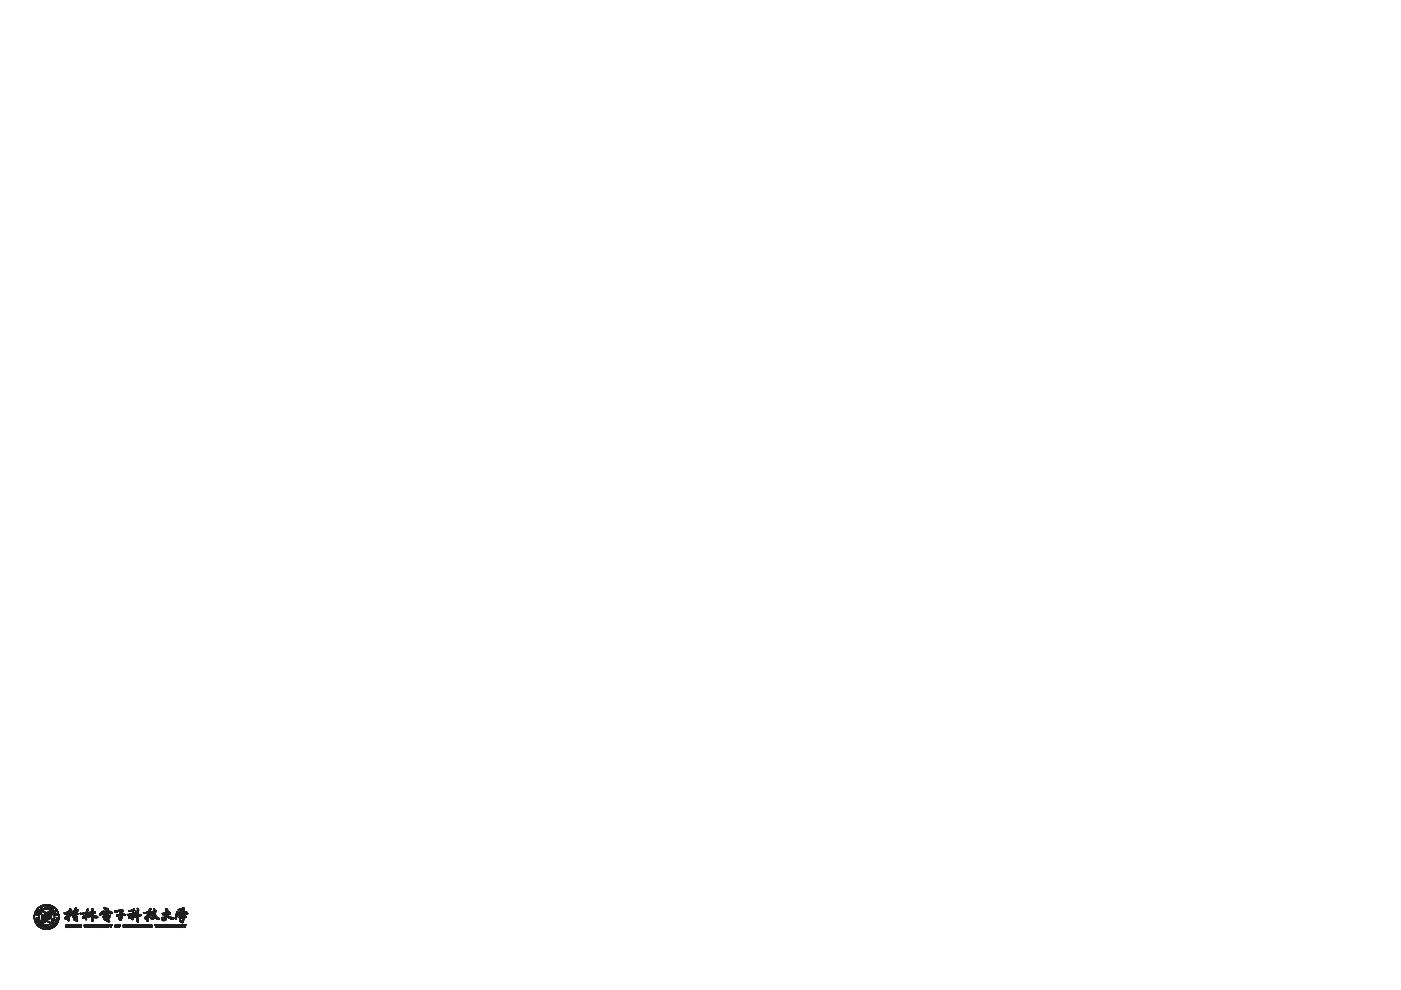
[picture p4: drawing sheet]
<svg xmlns="http://www.w3.org/2000/svg" width="297mm" height="210mm" viewBox="0 0 297 210" stroke-linecap="round" stroke-linejoin="round" font-family="sans-serif">
<g fill="none" stroke="#1e1e1e" stroke-width=".21">
<path d="M7.2 194.5h.1M7.2 194.4h.1M7.2 194.6h.1M7.2 194.2h.1M7.3 194.7h.1M7.3 194.7v.1M7.3 194.8h.1M7.3 194.8v.1M7.3 194.9h.1M7.3 194.9l.1 .1M7.3 195h.1M7.3 195l.1 .1"/>
<path d="M7.3 194.3h-.1M7.3 195.1h.1M7.3 194.2h.1M7.3 194.1v.1M7.3 194.1h.1M7.3 195.1l.1 .1M7.3 194v.1M7.4 195.2h.1M7.4 194h-.1M7.4 193.9h-.1M7.4 195.2l.1 .1M7.4 195.3h.1"/>
<path d="M7.4 193.8l-.1 .1M7.4 193.8h-.1M7.4 195.4h.1M7.4 193.7l-.1 .1M7.4 195.4l.1 .1M7.4 193.7h-.1M7.4 195.5h.1M7.4 193.6v.1M7.5 193.5l-.1 .1M7.5 195.5l.1 .1M7.5 193.5h-.1M7.5 195.6h.1"/>
<path d="M7.5 193.4l-.1 .1M7.5 195.6l.1 .1M7.5 193.4h-.1M7.6 195.7h.1M7.6 193.3l-.1 .1M7.6 195.7l.1 .1M7.6 193.8h.2M7.6 193.3h-.1M7.6 193.8l.3 .1M7.6 195.8h.1M7.6 193.2l-.1 .1M7.6 193.2h-.1"/>
<path d="M7.6 195.8l.2 .1M7.7 193.6h.2M7.7 193.9h.2M7.7 193.1l-.1 .1M7.7 195.9h.1M7.7 193.9l.3 .1M7.7 194.7h.2M7.7 194.6h.2M7.7 194h.1M7.7 193.8h.1M7.7 193.1h-.1M7.7 195.9l.1 .1"/>
<path d="M7.7 194.8l.2 .1M7.7 194.7l.2 .1M7.7 194.9h.2M7.7 193.5h.1M7.7 193l-.1 .1M7.7 195h.2M7.7 194v.1M7.8 196h.1M7.8 193.5l-.2 .1M7.8 195.1h.1M7.8 193h-.1M7.8 196l.1 .1"/>
<path d="M7.8 195.1l.2 .1M7.8 193.8h.1M7.8 192.9l-.1 .1M7.8 195.2h.2M7.8 194h.2M7.8 196.1h.2M7.8 194l.1 .1M7.8 194.6h-.1M7.8 195.3h.3M7.8 192.9h-.1M7.9 194.8h-.2M7.9 194.1h.1"/>
<path d="M7.9 196.1l.1 .1M7.9 193.6h-.1M7.9 192.8l-.1 .1M7.9 195h-.2M7.9 196.2h.2M7.9 195l-.1 .1M7.9 192.8h-.1M7.9 195.4h.1M7.9 193.6l.1 .1M8 196.3h.1M8 192.7h-.1M8 195.6h.2"/>
<path d="M8 193.3h.1M8 193h.1M8 195.3h-.2M8 193.8h.1M8 193l.5 .1M8 196.3l.2 .1M8.1 195.4h-.2M8.1 193.1h.1M8.1 196.4h.1M8.1 195.7h.2M8.1 193.3h-.1M8.1 192.8h.2"/>
<path d="M8.1 195.7l.2 .1M8.1 192.6h-.2M8.1 193.2v.1M8.1 195.5h.1M8.1 193.2h.1M8.1 195.5h-.1M8.1 193.7l-.2 .1M8.1 192.9h.2M8.1 196.4l.2 .1M8.1 195.8h.3M8.1 192.5l-.1 .1M8.2 193.7h-.5"/>
<path d="M8.2 194.5h.1M8.2 194.4h.1M8.2 194.3h.1M8.2 193h.2M8.2 194.6h.1M8.2 193.3h.2M8.2 194.7h.1M8.2 193.3h.1M8.2 193.2h.1M8.2 194.8h.1M8.2 196.5h.2M8.2 192.5h-.2"/>
<path d="M8.2 194.8l.1 .1M8.2 195.9h.1M8.2 194.9h.1M8.2 194.9l.1 .1M8.2 194.2v.1M8.3 195h.1M8.3 194.2h-.1M8.3 194.1l-.1 .1M8.3 196.5l.2 .1M8.3 192.4l-.2 .1M8.3 195l.1 .1M8.3 194.1h-.1"/>
<path d="M8.3 193.1h.1M8.3 196h.2M8.3 194l-.1 .1M8.3 195.1h.1M8.3 194h-.1M8.3 196h.1M8.3 195.1l.1 .1M8.3 193.9l-.1 .1M8.3 193.3h.1M8.3 193.1l-.2 .1M8.3 192.4h-.1M8.3 193.9h-.1"/>
<path d="M8.3 196.6h.2M8.3 195.2h.1M8.4 193.8l-.1 .1M8.4 195.2l.1 .1M8.4 193.8h-.1M8.4 196.1h.3M8.4 195.8l-.2 .1M8.4 195.3h.1M8.4 193.7h-.1M8.4 196.6l.2 .1M8.4 192.3l-.2 .1M8.4 195.4h.1"/>
<path d="M8.4 192.9h.1M8.5 193.1h.1M8.5 195.4l.1 .1M8.5 193.6l-.1 .1M8.5 195.9h-.2M8.5 192.9h-.3M8.5 192.3h-.2M8.5 193.6h-.1M8.5 192.9h-.1M8.5 196.7h.2M8.5 195.5h.1M8.5 196.2h.3"/>
<path d="M8.5 193.5h-.1M8.5 195.5l.2 .1M8.6 193.4l-.2 .1M8.6 192.2l-.2 .1M8.6 196h-.2M8.6 196.7l.2 .1M8.6 196.2h.3M8.6 195.6h.1M8.6 193.4h-.1M8.6 196.3h.4M8.6 195.6l.2 .1M8.6 192.4h.4"/>
<path d="M8.6 193.3l-.1 .1M8.7 192.6h.4M8.7 192.4h.3M8.7 192.2h-.3M8.7 192.7h.1M8.7 192.5h.3M8.7 196.8h.3M8.7 195.7h.2M8.7 196.3h.2M8.7 193.3h-.1M8.7 192.7h-.1M8.7 193.7h.1"/>
<path d="M8.7 193.6h.1M8.7 195.2l1.1 .1M8.7 195.2h1.1M8.7 195.1l1 .1M8.7 193.7l.1 .1M8.7 195.1h.9M8.7 193.8h.1M8.7 193.8l.1 .1M8.7 192.6h.1M8.7 193.9h.1M8.8 195.7l.1 .1M8.8 193.2l-.2 .1"/>
<path d="M8.8 194.9h.6M8.8 193.9l.1 .1M8.8 192.5h.1M8.8 192.3h.1M8.8 193.5h-.1M8.8 192.1l-.3 .1M8.8 194h.1M8.8 193.4l-.1 .1M8.8 194l.1 .1M8.8 196.8l.3 .1M8.8 194.8h.5M8.8 195.8h.2"/>
<path d="M8.8 194.1h.1M8.8 193.4h.1M8.8 193.2h-.1M8.8 195.5h.7M8.8 194.8h.4M8.8 192.7h.3M8.8 194.1l.2 .1M8.9 196.4h-.1M8.9 194.2h.1M8.9 193.3l-.1 .1M8.9 193.1l-.2 .1M8.9 195.8l.2 .1"/>
<path d="M8.9 194.6h.2M8.9 192.1h-.3M8.9 194.2l.2 .1M8.9 195.6h.5M8.9 196.9h.4M8.9 194.3h.5M8.9 192.8h.1M8.9 194.5h.2M8.9 193.3h.4M8.9 193.1h-.1M9 194.3h.1M9 195.9h.2"/>
<path d="M9 194.5h.1M9 196.4h-.1M9 194.4h.1M9 192l-.3 .1M9 193l-.2 .1M9.1 195.9l.2 .1M9.1 192.7h-.3M9.1 192.6h-.2M9.1 196.9l.6 .1M9.1 196.4h.1M9.1 192.7h.1M9.1 196.5h.1"/>
<path d="M9.1 196.3l-.1 .1M9.1 193h-.2M9.2 191.9h1.4M9.2 196h.3M9.2 192h-.4M9.2 194.4h.6M9.2 196.4l-.1 .1M9.2 194.5h1.5M9.2 192.9l-.2 .1M9.3 197h1.2M9.3 193.3h.1M9.3 194.6h1.4"/>
<path d="M9.3 196h1.2M9.3 196.5l.3 .1M9.3 196.6h.2M9.3 194.6h1.3M9.3 192.2h.1M9.3 192.8h1.1M9.4 191.8h1M9.4 192.9h-.3M9.4 192.4h.1M9.4 191.9l-.4 .1M9.4 196.5h-.1M9.4 196.1h.9"/>
<path d="M9.4 193.3h-.6M9.5 194.8h1M9.5 194.2l-.4 .1M9.5 194.8h.1M9.5 196.6h.1M9.5 192.2h-.2M9.5 192.1h.2M9.5 194.8h.9M9.5 194.2h-.3M9.5 193.5h.2M9.5 193.4h.2M9.5 192.5h.2"/>
<path d="M9.5 192.4l.2 .1M9.6 192.2l.2 .1M9.6 197h.6M9.6 193.5h.1M9.6 192.7h.6M9.6 194.1l-.4 .1M9.6 194.9h.8M9.6 192.5h.1M9.6 192.8l-.4 .1M9.6 192.4h.1M9.6 196.5h-.3M9.6 195.5h-.8"/>
<path d="M9.6 194.9h.7M9.6 194.1h-.4M9.7 192.2h-.1M9.7 193.7h1.3M9.7 192.3h-.3M9.7 193.5h-.2M9.7 195.4h-.9M9.7 192.1l-.3 .1M9.7 196.5h.2M9.7 194.8h.8M9.7 194l-.4 .1M9.8 192.3h-.4"/>
<path d="M9.8 193.6h1.2M9.8 195.1h.4M9.9 195.1h.2M9.9 193.5h1.1M9.9 195.3h.2M9.9 196.6h-.2M9.9 196.5l-.2 .1M9.9 194h1.1M9.9 195.2h.1M10 194.1h.9M10 193.5h1M10 195.4h.2"/>
<path d="M10 196.5h.5M10.1 193.4h.9M10.1 195.4l.2 .1M10.1 192.3h.3M10.1 192.4h.5M10.2 192.8l.4 .1M10.2 196.6h-.5M10.2 195.5h.2M10.2 192.1h.2M10.2 192.5h.1M10.2 196.6h.1M10.2 196.5h-.2"/>
<path d="M10.3 193.3h.6M10.3 192.4l-.1 .1M10.3 195.5h.6M10.3 192.2h.1M10.3 191.9l.5 .1M10.3 196.6h-.3M10.3 192.4h.2M10.4 192.9h.3M10.4 192.1h.1M10.4 196.5l.1 .1M10.4 196.6h.1M10.4 192.7h.1"/>
<path d="M10.4 192.2h.2M10.4 192.2h.1M10.4 192.6h.1M10.5 195.6h.3M10.5 193.3h.3M10.5 192.5l-.1 .1M10.5 192.5h-.1M10.5 192.3h.1M10.5 192.3l-.4 .1M10.5 192.9l.3 .1M10.5 196.5h.3M10.5 192.1l.1 .1"/>
<path d="M10.5 196.5h.2M10.6 192.2h-.1M10.6 192.4h.1M10.6 192h.3M10.6 196h-.4M10.6 193h.2M10.7 196.9l-.6 .1M10.7 194.5h-1.5M10.7 195.9l-.3 .1M10.7 193l.2 .1M10.7 194.6h.2M10.7 194.4h-.8"/>
<path d="M10.7 192l.3 .1M10.7 194.6l.2 .1M10.8 194.5h.1M10.8 194.7h.1M10.8 195.9h-.2M10.8 194.7l.2 .1M10.8 193.1h.2M10.8 192.8h.1M10.8 192.7h.1M10.8 196.9h-.4M10.8 194.8h.2M10.8 194.3h-.9"/>
<path d="M10.8 196.4l-.5 .1M10.9 194.2l-1 .1M10.9 194.8l.1 .1M10.9 195.8l-.2 .1M10.9 192.1h.2M10.9 194.2h-1M10.9 193.1l.1 .1M10.9 194.9h.1M10.9 194.1l-.9 .1M10.9 194.9l.1 .1M10.9 196.4h.1M10.9 195h.1"/>
<path d="M10.9 195.8h-.2M10.9 193.2h.2M10.9 192.4l.1 .1M11 192.7h.1M11 196.8l-.4 .1M11 195h.1M11 194h-1.7M11 195.1h.1M11 195.5h-.1M11 192.8h.1M11 195.1l.1 .1M11 193.9l-1.6 .1"/>
<path d="M11 192.8h.2M11 192.1l.2 .1M11 196.2h.1M11 195.2h.1M11 195.7l-.2 .1M11 193.9h-1.6M11 193.2l.1 .1M11 192.5h.3M11 195.4v.1M11 193.8l-1.5 .1M11 193.8h-1.5M11 192.9h.2"/>
<path d="M11 196.4h-.5M11 195.4h.1M11 193.7l-1.4 .1M11 195.3h.1M11.1 193.3h.1M11.1 195.7h-.2M11.1 196.8h-.3M11.1 192.7h.1M11.1 192.7h.2M11.1 192.2h.2M11.1 193.3l.1 .1M11.1 196.3l-.4 .1"/>
<path d="M11.1 195.6l-.1 .1M11.1 192.9l.1 .1M11.2 193.4h.1M11.2 196.7l-.3 .1M11.2 195.6h-.2M11.2 193h.1M11.2 192.5l-.2 .1M11.2 192.5h.1M11.2 193.4l.1 .1M11.2 192.2l.2 .1M11.2 196.3h-.4M11.2 196.1h-.1"/>
<path d="M11.2 195.5l-.1 .1M11.2 196.2h.1M11.2 192.8h-.1M11.2 193.5h.1M11.2 196.2h-.3M11.3 196.7h-.3M11.3 196h.1M11.3 195.5h-.2M11.3 193.5l.1 .1M11.3 192.3h.2M11.3 195.4l-.1 .1M11.3 193.6l.1 .1"/>
<path d="M11.3 192.7h.1M11.3 192.6h.1M11.3 195.4h-.1M11.3 193.7h.1M11.3 196.6l-.2 .1M11.3 196l.1 .1M11.3 192.6h-.5M11.3 192.3l.2 .1M11.4 195.3h-.2M11.4 193.7l.1 .1M11.4 193.2h.4M11.4 193.2h.1"/>
<path d="M11.4 193.8h.1M11.4 195.3h-.1M11.4 196.1h.1M11.4 193.8l.1 .1M11.4 196.6h-.2M11.4 195.2h-.1M11.4 193.1h.1M11.4 193.9h.1M11.4 192.4h.2M11.4 195.1l-.1 .1M11.5 194h.1M11.5 195.1h-.1"/>
<path d="M11.5 196h.1M11.5 194l.1 .1M11.5 195l-.1 .1M11.5 196.5l-.2 .1M11.5 194.1h.1M11.5 192.4l.2 .1M11.5 194.1l.1 .1M11.5 195h-.1M11.5 194.2h.1M11.5 194.2l.1 .1M11.5 194.9l-.1 .1M11.5 194.5h.1"/>
<path d="M11.5 194.3h.1M11.5 194.4h.1M11.5 194.9h.1M11.6 194.8l-.1 .1M11.6 192.5h.1M11.6 196.5h-.2M11.6 194.8h-.1M11.6 195.9l-.3 .1M11.6 194.7l-.1 .1M11.6 195.9h-.3M11.6 194.7h-.1M11.6 194.6h-.1"/>
<path d="M11.6 194.5h-.1M11.6 193.4l.1 .1M11.6 193.4h.1M11.6 193.1h.1M11.6 193.5h.1M11.6 196.4l-.1 .1M11.6 192.5l.2 .1M11.6 193.3v.1M11.7 195.8l-.3 .1M11.7 193.3h-.1M11.7 195.6h.1M11.7 194h.3"/>
<path d="M11.7 194h.1M11.7 195.8h-.3M11.7 192.6h.1M11.7 196.4h-.2M11.7 196.3l-.1 .1M11.7 193.3h.1M11.7 192.7h.2M11.7 195.7l-.2 .1M11.7 193.9h.1M11.7 195.7h-.2M11.7 195.4l.2 .1M11.8 192.7h.1"/>
<path d="M11.8 196.3h-.2M11.8 193.1h.1M11.8 195.3h.2M11.8 195.6h-.2M11.8 192.8h.2M11.8 193.9h.2M11.8 196.2h-.1M11.8 193.7h-.1M11.8 195.5h-.1M11.9 195.1h.1M11.9 192.8h.1M11.9 196.1l-.2 .1"/>
<path d="M11.9 193.1l-.3 .1M11.9 195.5h-.2M11.9 194h.1M11.9 193.8h.2M11.9 192.9h.1M11.9 195h.2M11.9 193.7l.1 .1M11.9 196.1h-.1M11.9 194.9h.2M12 195.4h-.3M12 192.9l.1 .1M12 194.8h.1"/>
<path d="M12 196l-.2 .1M12 194.6h.1M12 194.5h.1M12 193h.1M12 196h-.1M12 195.2h-.2M12 193.7h-.3M12 194.7h.1M12 193l.1 .1M12 195.1l-.2 .1M12 195.1h.1M12 194h.1"/>
<path d="M12 195.9l-.1 .1M12.1 193.1h.1M12.1 195.9h-.1M12.1 194.1h.1M12.1 193.7l.1 .1M12.1 193.1l.1 .1M12.1 193.9v.1M12.1 195.8l-.1 .1M12.1 193.2h.1M12.1 194.8h-.1M12.1 193.7h.1M12.1 194.6l-.1 .1"/>
<path d="M12.1 195.8h-.1M12.1 194h-.1M12.1 193.8h.1M12.1 193.2l.1 .1M12.2 193.3h.1M12.2 195.7l-.1 .1M12.2 193.3l.1 .1M12.2 195.7h-.1M12.2 193.4h.1M12.2 195.6l-.1 .1M12.2 193.9h-.4M12.2 193.4l.1 .1"/>
<path d="M12.3 193.8l-.5 .1M12.3 195.6h-.1M12.3 193.5h.1M12.3 195.5l-.1 .1M12.3 193.5l.1 .1M12.3 195.5h-.1M12.3 193.6l.1 .1M12.3 193.7h.1M12.3 195.4h-.1M12.3 195.4h.1M12.4 193.8h.1M12.4 195.3h-.1"/>
<path d="M12.4 193.9h.1M12.4 193.9l.1 .1M12.4 195.2h-.1M12.4 194h.1M12.4 195.1l-.1 .1M12.4 194.1h.1M12.4 195.1h-.1M12.4 194.6h.1M12.4 194.2h.1M12.4 195v.1M12.4 194.5h.1M12.4 194.4h.1"/>
<path d="M12.4 194.3h.1M12.5 195h-.1M12.5 194.9l-.1 .1M12.5 194.9h-.1M12.5 194.8l-.1 .1M12.5 194.8h-.1M12.5 194.7h-.1M12.5 194.6h-.1M13.6 193.6h1.4M13.6 193.5h.1M13.7 193.7h1.1M13.7 194.8h.4"/>
<path d="M13.7 194.6h.9M13.7 193.8h1.1M13.8 194.5h.8M13.8 194.8h.3M13.8 193.8h.5M13.9 194.9h.1M13.9 196.4h.2M13.9 196.3h.2M13.9 196.4l.2 .1M14 196.5h.1M14 196.5h.5M14 196.6h.5"/>
<path d="M14 196.1h.5M14.1 196.6h.3M14.1 196.1h.3M14.1 196.3h-.2M14.2 196.2h-.2M14.2 193.4h1.2M14.2 196.4h.3M14.2 196.3h.3M14.3 194.9h.3M14.3 194.8h.3M14.3 196.2h.2M14.3 193.3h1.1"/>
<path d="M14.3 195h.3M14.3 196.5h.2M14.4 195.1h.2M14.4 195.1l.2 .1M14.4 195.2h.2M14.4 193.3h1M14.5 196.2h-.5M14.5 195.2h.1M14.6 193.2h.7M14.6 195h-.3M14.6 193.2h.6M14.6 194.7h-.9"/>
<path d="M14.6 194.6l-.9 .1M14.6 193.1h.5M14.7 194.5h-.9M14.7 196.4l.1 .1M14.7 196.4h.1M14.7 196.3h.1M14.7 196.2h.1M14.7 196.1h.1M14.7 193.1h.3M14.7 196.5h.2M14.7 196.5h.5M14.7 193h.3"/>
<path d="M14.7 193.9l-.3 .1M14.7 196.6h.5M14.7 194.4h-.8M14.7 193.9h-.2M14.7 192.9h.3M14.7 192.8h.3M14.8 193.8l-.3 .1M14.8 196.6h.3M14.8 192.8h.2M14.8 194.3l-.9 .1M14.8 192.7h.2M14.8 194.3h-.8"/>
<path d="M14.8 192.6h.1M14.9 193.7h-1.3M14.9 194.2l-.9 .1M15 194.2h-.9M15 194.1l-.9 .1M15 196.5h.2M15 196.4h.2M15 196.3h.2M15 196.2h.2M15 196.1h.2M15.1 193.8h.1M15.1 194.1h-.9"/>
<path d="M15.1 193.5l-1.5 .1M15.1 194l-.7 .1M15.1 194h-.7M15.1 193.9l-.3 .1M15.1 193.9h-.2M15.1 193.8l-.1 .1M15.2 196.5h-.2M15.2 193.5h-1.6M15.3 193.9h.4M15.3 193.9h.2M15.3 194h.2M15.3 194.2l1 .1"/>
<path d="M15.3 194.2h.2M15.4 194.3h1M15.4 193.4l-1.4 .1M15.4 194.2h.1M15.4 194.3l1 .1M15.4 193.4h-1.3M15.4 196.6h.2M15.4 196.1h.2M15.4 194.4h1M15.4 196.5h.2M15.4 196.4h.2M15.4 196.3h.2"/>
<path d="M15.4 196.2h.2M15.4 194.5h1M15.5 193.3h.6M15.6 193.7h.9M15.6 193.3h.5M15.7 194.8l.6 .1M15.7 194.9l.7 .1M15.7 194.9h.6M15.7 195h.7M15.7 195l.7 .1M15.7 193.7h.8M15.7 196.6h.5"/>
<path d="M15.7 196.5h.5M15.7 196.5h.2M15.7 196.4h.2M15.7 196.3h.2M15.7 196.2h.2M15.7 196.1h.2M15.8 195.1h.7M15.8 193.6h.5M15.8 194.2h.4M15.8 193.5h.2M15.8 193.9h.3M15.8 194.2h.3"/>
<path d="M15.8 194.1h.3M15.8 194.1h.2M15.9 194h.1M15.9 193.1h.7M15.9 193h.2M15.9 192.7h.3M15.9 192.6h.3M16 192.6h.2M16 192.5h.2M16 192.5h.1M16 195.2h.5M16 193.4l-.2 .1"/>
<path d="M16 193.4h-.2M16.1 193.9l-.2 .1M16.1 193.2l-.6 .1M16.1 192.9h-.2M16.1 195.2h.3M16.2 192.8l-.3 .1M16.2 193.8l-.9 .1M16.2 192.8h-.3M16.2 192.7h-.3M16.2 194.8h-.6M16.2 195.3h.1M16.3 194.7l-.7 .1"/>
<path d="M16.3 193h.3M16.3 193.8h.2M16.3 196.6h.2M16.3 196.5h.2M16.3 196.4h.2M16.3 196.3h.2M16.3 196.2h.2M16.3 196.1h.2M16.4 194.7h-.7M16.4 194.6l-.7 .1M16.4 194.6h-.6M16.4 194.5h-.5"/>
<path d="M16.4 193.2h-.8M16.5 193h.1M16.5 193.1l-.9 .1M16.5 193.8h-1.2M16.6 193.1h-.8M16.7 196.6h.1M16.7 196.5h.1M16.7 196.4h.1M16.7 196.4h.5M16.7 196.3h.3M16.7 196.2h.3M16.7 196.1l.2 .1"/>
<path d="M16.7 196.1h.2M16.9 196.4h.3M16.9 196.5h.3M17 196.5h.2M17 193.7h1.1M17 193.6l.2 .1M17 196.6h.2M17.1 193.8h.4M17.1 196.3h.1M17.1 196.2h.1M17.1 196.1h.1M17.2 196.3h-.5"/>
<path d="M17.5 194.6h.5M17.5 194.7h.4M17.5 194.7h.3M17.7 193.8h-.7M17.8 194.1h.2M17.9 196.4h.1M17.9 196.3h.1M17.9 196.2h.1M17.9 196.1h.1M17.9 196.5h.2M17.9 196.5h.5M17.9 193.7h-.9"/>
<path d="M18 196.6h.3M18 194.6h-.5M18 194.1l-.2 .1M18.1 194.8h.3M18.1 194.7h.3M18.1 194.6h.3M18.1 194.9h.3M18.2 195h.2M18.2 194l.2 .1M18.2 193.4h.4M18.2 193.8h.2M18.2 196.4h.2"/>
<path d="M18.2 196.3h.2M18.2 196.2h.2M18.2 196.1h.2M18.2 193.7h.3M18.3 193.4h.3M18.3 193.3h.3M18.4 196.6h-.5M18.4 194.6h-.3M18.4 194.5h-.9M18.4 194.4h-.9M18.4 194.4h-.8M18.4 196.5h-.2"/>
<path d="M18.4 194.3h-.8M18.4 196.4l-.2 .1M18.4 194.3h-.7M18.4 193.9h-.2M18.4 193.8l-.2 .1M18.4 194.2h-.7M18.4 194.1h-.2M18.4 193.7l-.2 .1M18.5 194.2h-.4M18.5 193.6l-1.1 .1M18.5 192.8h.2M18.5 194h-.3"/>
<path d="M18.5 192.7h.1M18.5 193.9l-.3 .1M18.5 193.5l-.9 .1M18.6 193.3h-.3M18.6 193.9h-.1M18.6 193.2h-.2M18.6 196.1h.2M18.6 193.1l-.2 .1M18.6 196.6h.1M18.6 196.5h.1M18.6 196.4h.1M18.6 196.4h.5"/>
<path d="M18.6 196.3h.3M18.6 196.2h.3M18.6 196.1l.2 .1M18.6 193.1h-.2M18.6 193l-.2 .1M18.7 193h-.3M18.7 193.6h1.4M18.7 192.9l-.2 .1M18.7 194.3h1.8M18.7 192.9h-.2M18.7 193.7h1.2M18.7 194.5h.2"/>
<path d="M18.7 196.6l-.1 .1M18.7 194.2h1.5M18.8 194.6h.1M18.8 194.2h1.1M18.8 196.4h.3M18.8 193.8h.3M18.8 196.5h.3M18.9 196.5h.2M18.9 194.1h.8M18.9 196.6h.2M19 196.3h.1M19 196.2h.1"/>
<path d="M19 196.1h.1M19 194.5h-.3M19 193.4h1.2M19 194.4h-.3M19.1 194.3l-.4 .1M19.1 196.3h-.5M19.1 194.3h-.4M19.2 193.4h1M19.3 196.6h.2M19.3 196.5h.2M19.3 196.4h.2M19.3 196.3h.2"/>
<path d="M19.3 196.2h.2M19.3 196.1h.2M19.3 193.3h.8M19.4 195h.3M19.4 194.9h.3M19.4 195.1h.3M19.4 194.3h1.3M19.4 194.8h.3M19.4 194.3l1.3 .1M19.4 193.3h.6M19.4 194.7h.3M19.4 194.6h.3"/>
<path d="M19.4 194.5h.3M19.4 195.2h.3M19.5 195.2h.2M19.5 193.2h.2M19.5 193.1h.2M19.5 192.8h.2M19.5 192.7h.2M19.5 192.6h.1M19.5 192.8l.2 .1M19.5 192.9h.2M19.5 193h.2M19.5 195.3h.2"/>
<path d="M19.6 196.1h.2M19.6 196.1l.2 .1M19.7 196.2h.1M19.7 196.3h.2M19.7 194h-.7M19.7 193.9l-.6 .1M19.7 196.4h.2M19.7 193.9h-.6M19.7 193.8l-.5 .1M19.7 193l-.2 .1M19.7 196.4h.4M19.8 196.5h.3"/>
<path d="M19.8 193.8h-.5M19.8 193.7h-1M19.8 194.5h.9M19.9 194.5h.8M20 196.6h-.2M20 196.5h-.2M20.1 194.6h.6M20.1 196.4h-.2M20.1 196.3l-.1 .1M20.1 196.3h-.1M20.2 196.2h-.2M20.2 196.1l-.2 .1"/>
<path d="M20.2 193.5l-1.6 .1M20.2 193.5h-2.4M20.2 196.1h-.2M20.2 193.5h-2.2M20.3 196.6h.5M20.3 196.5h.5M20.3 196.5h.2M20.3 196.4h.2M20.3 196.3h.5M20.3 196.2h.2M20.3 196.1h.5M20.7 194.4h-1.3"/>
<path d="M20.8 196.4h-.5M20.8 196.1l-.5 .1M21 196.6h.1M21 196.5h.1M21 196.4l.4 .1M21 196.3h.1M21 196.2h.1M21 196.1h.4M21.1 196.6l-.1 .1M21.2 194h.2M21.2 196.5h.2M21.2 194h.1"/>
<path d="M21.2 196.5l.3 .1M21.3 196.6h.2M21.3 196.2h.2M21.4 196.4h-.4M21.4 196.3l-.4 .1M21.4 193.9h-.3M21.5 196.3h-.3M21.5 196.2h-.5M21.5 193.9h-.4M21.6 196.5h.2M21.6 196.5h.5M21.6 196.2h.2"/>
<path d="M21.6 196.3h.4M21.6 196.6h.5M21.6 196.1h.5M21.6 196.3h.5M21.7 196.6h.3M21.7 193.8l-.6 .1M21.7 196.5h.1M21.7 196.1h.3M21.7 196.4h.4M21.8 193.8h-.7M21.8 194.4h.4M21.8 194.4h.1"/>
<path d="M21.8 193.7l-.7 .1M21.8 193.4h-.3M21.9 194.5h.2M21.9 196.4h.2M21.9 194.5h.1M21.9 193.3l-.4 .1M21.9 194.6h.2M21.9 193.2h.1M21.9 196.2h.2M21.9 194.3h.1M21.9 196.5h.2M21.9 193.7h-.7"/>
<path d="M21.9 193.3h-.3M22 194.7h.1M22 194.2l-.1 .1M22 194.7l.2 .1M22 194.2h-.1M22 194.8h.2M22 193.7h.2M22.1 193.7h.1M22.1 193.8h.1M22.1 193.2l-.4 .1M22.1 194.8l.1 .1M22.1 193.8l.5 .1"/>
<path d="M22.1 193.2h-.3M22.1 192.5h.3M22.1 192.4l.1 .1M22.1 192.4h.1M22.1 196.2h-.5M22.1 192.5l.5 .1M22.1 192.6h.8M22.1 194.9h.9M22.1 192.7h.8M22.1 194.9l.6 .1M22.1 195h.6M22.1 193.3h1.5"/>
<path d="M22.1 194h.2M22.1 195h.2M22.2 193.6l-.9 .1M22.2 192.7h.8M22.2 193.5l-.9 .1M22.2 192.8h.8M22.2 194.2h.4M22.3 196.6h.1M22.3 196.5h.1M22.3 196.4h.1M22.3 196.3h.1M22.3 196.2h.1"/>
<path d="M22.3 196.1h.1M22.3 193.5h-.9M22.3 193.3h1.3M22.3 192.8h.7M22.3 194.3l-.3 .1M22.4 194.5h.4M22.4 193.9h-.3M22.4 194.3h-.4M22.4 192.9h.6M22.4 193.8h.2M22.4 194.1h.8M22.4 196.1h-.1"/>
<path d="M22.4 193.2h.9M22.4 194.8h.7M22.4 194.8h.2M22.4 194l.7 .1M22.4 194h.2M22.4 194.7h.2M22.4 193.7h.6M22.4 193.6l.5 .1M22.4 193.5l.4 .1M22.4 193.5h.2M22.5 194.4h.3M22.5 194.3h.1"/>
<path d="M22.5 195l.3 .1M22.5 195.1h.4M22.5 193.2h.6M22.5 195.1l.6 .1M22.6 196.1l.5 .1M22.6 196.1h.5M22.6 195.2h.6M22.6 192.9h.2M22.6 193.9h-.2M22.6 193.9h-.5M22.6 193.8h-.3M22.6 195.2l.7 .1"/>
<path d="M22.6 194.3h-.4M22.6 193.4l-1.2 .1M22.6 194.6l-.2 .1M22.6 193.4h-.7M22.7 193.3l-.7 .1M22.7 195.3h.5M22.7 194h.2M22.7 193.1h-.2M22.7 193l-.1 .1M22.7 194.6h-.4M22.7 196.6h.2M22.7 196.5h.2"/>
<path d="M22.7 196.4h.2M22.7 196.3h.2M22.7 195.4h.5M22.7 193.7l.3 .1M22.8 193h-.2M22.8 194.5h-.5M22.8 194.9h.2M22.8 193.8h.2M22.8 195.4h.4M22.9 193.9h.1M22.9 196.2h-.2M22.9 194.2h.4"/>
<path d="M23 194.2l.3 .1M23 193.3l.7 .1M23 194.3h.3M23.1 195.5h.1M23.1 196.1h-.5M23.1 194.8l-.8 .1M23.1 194.7l-.3 .1M23.1 193.4h.6M23.2 194.7h-.3M23.2 196.1h.2M23.2 194.6l-.3 .1M23.2 194.6h-.3"/>
<path d="M23.2 196.1l.2 .1M23.2 194.5h-.3M23.3 194.5h-.3M23.3 196.2h.4M23.3 194.2h-1M23.3 193.7h.3M23.3 194.4h-.3M23.3 193.4l.5 .1M23.3 196.3h.4M23.3 196.3h.3M23.4 193.5h.4M23.4 196.4h.2"/>
<path d="M23.4 196.6h.2M23.4 196.5h.2M23.7 193.7h-.4M23.7 196.1l-.2 .1M23.8 196.1h-.2M23.8 193.6h-.5M24.3 193.2h.1M24.3 193.3h.6M24.4 196.4h.1M24.4 196.4l.1 .1M24.4 196.5h.2M24.4 196.5h.5"/>
<path d="M24.4 196.2h.5M24.4 193.4h.4M24.4 196.6h.5M24.4 196.1h.5M24.5 196.6h.3M24.5 196.1h.3M24.5 193.4h.2M24.5 196.3h-.1M24.6 193.2h1.6M24.6 196.2h-.2M24.7 194h1.8M24.7 193.9l1.8 .1"/>
<path d="M24.7 193.9h.1M24.7 196.2h.2M24.7 193.1h1.5M24.8 196.3h.1M24.8 196.4h.1M24.8 194.2h.2M24.8 193.1h1.4M24.9 194.3h.1M24.9 196.5h-.2M24.9 196.4l-.1 .1M25 193.3h-.7M25.1 196.6h.2"/>
<path d="M25.1 196.5h.2M25.1 196.3h.4M25.1 196.2h.2M25.1 196.1h.4M25.1 193h1M25.1 194.4h.1M25.1 194.5h.1M25.2 194.5h.1M25.2 194.7h.6M25.2 194.6l.1 .1M25.2 194.6h.1M25.2 194.8h.6"/>
<path d="M25.2 193.9h1.3M25.2 194.2h-.5M25.2 193.2l-.9 .1M25.3 196.4h-.2M25.3 194.9h.5M25.3 195h.5M25.3 193.9h1.1M25.3 194.1l-.6 .1M25.4 195h.3M25.4 195.1h.3M25.4 193h.2M25.5 193.6l.3 .1"/>
<path d="M25.5 193.7h.3M25.5 196.4h-.4M25.5 195.1h.2M25.5 193.7l.3 .1M25.5 196.1l-.4 .1M25.6 193.8h.7M25.7 194.1h.2M25.7 193.5l-.2 .1M25.8 193.5h-.3M25.8 194.6h-.3M25.9 194.6h-.3M25.9 194.5h-.3"/>
<path d="M25.9 193.4l-.4 .1M25.9 194.4h-.3M25.9 194.3l-.3 .1M25.9 193h.1M25.9 194.3h-.2M25.9 194.2h-.2M26 193.4h-.5M26 193.3l-.4 .1M26.1 193.3h-.4M26.1 196.6h.5M26.1 196.5h.5M26.1 196.5h.2"/>
<path d="M26.1 196.4h.2M26.1 196.3h.5M26.1 196.2h.2M26.2 193.2l-.5 .1M26.2 193.2h-1.9M26.4 194.1h.1M26.5 194.1h-1.8M26.6 196.4h-.5M26.6 196.2h-.5M26.6 196.1h-.5M26.8 196.6h.4M26.8 196.5h.4"/>
<path d="M26.8 196.5h.1M26.8 196.4h.1M26.8 196.3h.1M26.8 196.2h.1M26.8 196.1h.1M27 193.9h.1M27.1 194.1h.1M27.3 194h-.3M27.3 194.7h.3M27.3 194.7h.2M27.3 193.2h.5M27.4 196.6h.4"/>
<path d="M27.4 196.5h.4M27.4 196.5h.1M27.4 196.3h.4M27.4 196.2h.1M27.4 196.1h.4M27.4 194.4h.8M27.4 194h-.4M27.5 196.4h-.1M27.6 194.2h.9M27.6 193.9l-.6 .1M27.6 194.1h.3M27.7 194.6h-.5"/>
<path d="M27.7 194.1h.2M27.7 194h.2M27.8 194.6h-.6M27.8 196.4h-.4M27.8 193.9h-.8M27.8 196.1l-.4 .1M27.9 194.5h-.7M27.9 194.7h.3M27.9 194.8h.3M27.9 193h.6M27.9 194.6h.3M27.9 193.7h.8"/>
<path d="M28 194.9h.2M28 196.4h.1M28 196.3h.1M28 196.4l.1 .1M28 196.5h.2M28 196.5h.5M28 196.1h.5M28 196.6h.5M28 192.9h.5M28 193.9h.5M28.1 193.7h.5M28.1 196.6h.3"/>
<path d="M28.1 196.1h.3M28.1 193.6h.4M28.1 193.5h.4M28.1 193.5h.3M28.1 196.3h-.1M28.1 193.4h.3M28.1 193.2h-.8M28.1 195h-.1M28.2 193.4h.1M28.2 192.9h.3M28.2 196.2h-.2M28.2 194.7l-.3 .1"/>
<path d="M28.2 194.6h-.2M28.2 194.5h-.2M28.2 194.5h-.9M28.2 194.4h-.9M28.2 192.8h.3M28.3 194.3h-.9M28.3 194.2l-.8 .1M28.3 192.7h.1M28.3 196.2h.2M28.3 194.2h-.8M28.3 193.8l-1 .1M28.3 196.4l.2 .1"/>
<path d="M28.3 196.3h.1M28.4 193.8h-1M28.4 193.1h-1.1M28.4 193.9h.1M28.4 193.7l-.8 .1M28.4 194.2h1.2M28.5 194.3h.8M28.5 193l-.9 .1M28.5 194.1h-.5M28.5 193.8h.4M28.5 193h-.8M28.5 196.2h-.5"/>
<path d="M28.5 193.7l.3 .1M28.5 196.5h-.2M28.5 194l-.5 .1M28.5 194h-.5M28.5 193.9l-.5 .1M28.6 194.4h.4M28.6 194.5h.3M28.6 193.8l.4 .1M28.6 196.1h.5M28.7 193.9h.3M28.7 194.5h.1M28.7 193.2h.2"/>
<path d="M28.7 193.2l.3 .1M28.7 193.9l1.3 .1M28.7 193.3h.4M28.8 196.2h.2M28.8 196.6h.2M28.8 196.5h.2M28.8 196.4h.2M28.8 196.3h.2M28.8 193.3h.5M28.8 194.1h1.2M28.8 194h1.2M28.8 193.4h.5"/>
<path d="M28.9 193.4h.4M28.9 194h1.1M28.9 193.5h.4M29 196.6l-.2 .1M29.1 195.3h.2M29.1 195.4h.2M29.1 195.2h.2M29.1 194.4h.2M29.1 193.5h.2M29.1 195.1l.2 .1M29.1 195.1h.2M29.1 195h.2"/>
<path d="M29.1 194.9h.2M29.1 194.8l.2 .1M29.1 194.8h.2M29.1 194.7l.2 .1M29.1 194.7h.2M29.1 194.6h.2M29.1 192.7h.2M29.1 192.6h.1M29.1 195.5h.2M29.1 193.8h.2M29.1 192.8h.3M29.1 192.8l.3 .1"/>
<path d="M29.2 192.9h.2M29.2 195.5h.1M29.2 193.2h.2M29.2 193h.2M29.2 195.6h.1M29.3 196.6h.1M29.3 196.5h.1M29.3 196.4l.4 .1M29.3 196.3h.2M29.3 196.2h.1M29.3 196.2h.5M29.3 196.1h.5"/>
<path d="M29.3 196.1h.4M29.3 193.9h-.2M29.3 194.5h-.2M29.3 193.7h-.2M29.3 193.6l-.2 .1M29.3 195.4h-.2M29.4 193.3h-.2M29.4 193.1l-.2 .1M29.4 194.2l-1 .1M29.4 193.1h-.2M29.4 193l-.2 .1M29.4 193.9h.5"/>
<path d="M29.5 196.5h.2M29.6 196.5l.2 .1M29.6 196.6h.2M29.6 196.2h.2M29.7 196.4h-.4M29.8 196.3l-.5 .1M29.8 196.3h-.3M29.9 196.4l.2 .1M29.9 196.4h.2M29.9 196.3h.2M29.9 196.5h.2M29.9 196.5h.6"/>
<path d="M30 196.1h.4M30 196.6h.4M30 194.1l-1.3 .1M30.1 196.3h-.2M30.1 196.2h-.2M30.3 196.2h.2M30.3 196.3h.2M30.4 193.5h.6M30.5 196.2h-.6M30.5 196.5h-.2M30.5 196.4l-.2 .1M30.5 196.4h-.2"/>
<path d="M30.5 193.6h.4M30.6 196.6h.2M30.6 196.5h.2M30.6 196.4h.2M30.6 196.4h.6M30.6 196.3h.4M30.6 196.2h.3M30.6 196.1l.3 .1M30.6 196.1h.3M30.6 196.1h.2M30.7 194.8h.4M30.8 194.8l.3 .1"/>
<path d="M30.9 196.4h.3M30.9 196.5h.3M31 196.6h.2M31 194.9h.1M31 196.3h.2M31 196.2h.2M31 196.1h.2M31 194.9l.2 .1M31 195h.2M31.1 195l.4 .1M31.1 194.7h-.4M31.1 195.1h.4"/>
<path d="M31.1 195.1l.4 .1M31.1 194.6h-.4M31.1 195.2h.4M31.2 196.3h-.6M31.2 194.5h-.5M31.2 193.5h-.8M31.2 194.5h-.4M31.2 195.3h.3M31.2 194.4h-.4M31.3 195.4h.1M31.3 194.9h.2M31.3 194.8h.2"/>
<path d="M31.3 193.9h.6M31.3 194.6l.2 .1M31.3 194.5h.2M31.4 196.6h.1M31.4 196.5h.1M31.4 196.4h.1M31.4 196.3h.1M31.4 196.2h.1M31.4 196.1h.1M31.4 193.9h.4M31.4 193.8h.4M31.4 193.7h.4"/>
<path d="M31.5 195h-.2M31.5 194.9l-.2 .1M31.5 194.9h-.2M31.5 194.7h-.2M31.5 194.6h-.2M31.5 194.5h-.2M31.5 194.4h-.2M31.5 194.3l-.6 .1M31.5 194.3h-.6M31.5 194.2l-.5 .1M31.5 193.2h.4M31.5 194.2h-.4"/>
<path d="M31.6 193.2h.3M31.6 194.1l-.5 .1M31.6 194.1h-.5M31.6 193.6h-.2M31.6 193.5l-.2 .1M31.6 193.5h-.2M31.6 193.5h-.8M31.7 194l-.5 .1M31.7 193.4h-.7M31.7 196.4l.2 .1M31.7 196.4h.2M31.7 196.3h.2"/>
<path d="M31.7 196.5h.2M31.7 196.5h.5M31.7 194h-.5M31.7 193.3l-.5 .1M31.7 192.8h.4M31.8 196.1h.4M31.8 196.6h.4M31.8 193.7h-.4M31.8 192.7h.3M31.8 194.4h.1M31.8 196.6h.3M31.8 196.1h.3"/>
<path d="M31.8 193l-.2 .1M31.8 194.5h.1M31.8 193.3h-.4M31.8 192.7h.2M31.9 194.5h.1M31.9 193h-.3M31.9 193.9l-.6 .1M31.9 196.3h-.2M31.9 193.1h-.3M31.9 194.1h-.1M31.9 194.6l1.7 .1M31.9 194.6h1.7"/>
<path d="M31.9 196.2h-.2M31.9 192.9l-.3 .1M31.9 194.7h.9M31.9 193.2l-.4 .1M31.9 193.8l.3 .1M31.9 193.8h.2M31.9 194h.1M31.9 194h1.1M31.9 193.9h.3M31.9 193.5h.8M31.9 194.7h.8M32 193.5h.7"/>
<path d="M32 194h.6M32 192.9h-.4M32 194.8h.6M32 194.1h.6M32 196.2h.2M32 193.6h.7M32.1 196.5h.1M32.1 196.3h.1M32.1 194.8h.5M32.1 192.8l-.4 .1M32.2 194.1l.8 .1M32.2 193.7h.1"/>
<path d="M32.2 196.2h-.5M32.2 196.5h-.2M32.2 194.2h.8M32.3 193.8l.7 .1M32.3 193.8h.6M32.3 193.9h.7M32.3 193.7l.5 .1M32.3 194.2h.7M32.4 193.7h.3M32.4 194.5h1.1M32.4 194.9h.1M32.4 194.3h.6"/>
<path d="M32.5 194.5h.9M32.5 194.3l.6 .1M32.5 193.2h.6M32.5 194.4h.7M32.5 193.1h.6M32.5 193.1h.4M32.5 192.7h.3M32.6 192.8h.2M32.6 192.7h.1M32.7 194l.3 .1M32.8 193.4l-.9 .1M32.8 193h-.3"/>
<path d="M32.8 192.9l-.2 .1M32.8 192.9h-.2M32.8 196.1h.5M32.9 193.4h-.9M32.9 194.7h.8M33 196.2h.2M33 196.6h.2M33 196.5h.2M33 196.4h.2M33 196.3h.2M33 194h-1.1M33 194.1h-.3"/>
<path d="M33 193.3l-.8 .1M33 194.7l.7 .1M33.1 194.8h.7M33.1 193.3h-.8M33.1 193.3h-.7M33.1 193.2h-.6M33.2 196.6l-.2 .1M33.2 194.8h.6M33.4 194.9h.4M33.5 196.6h.4M33.5 196.5h.4M33.5 196.5h.1"/>
<path d="M33.5 196.4h.1M33.5 196.3h.4M33.5 196.2h.1M33.5 196.1h.4M33.6 194.9h.2M33.9 196.4h-.4M33.9 196.1l-.4 .1M34.1 196.4h.2M34.1 196.3h.2M34.1 196.4l.2 .1M34.1 196.5h.2M34.1 196.5h.5"/>
<path d="M34.1 196.1h.5M34.2 196.6h.4M34.2 196.6h.3M34.2 196.1h.3M34.3 196.3h-.2M34.3 196.2h-.2M34.3 194.9h.9M34.3 194.5h.1M34.3 194.5h1M34.3 195h.9M34.4 193.7h1.7M34.4 193.7h.1"/>
<path d="M34.4 196.2h.2M34.4 195.1h.6M34.5 196.4l.1 .1M34.5 196.3h.1M34.5 193.8h1.3M34.5 193.9h1.1M34.5 195.2h.4M34.6 193.9h.9M34.6 194h.9M34.6 196.2h-.5M34.6 196.5h-.2M34.7 194l.9 .1"/>
<path d="M34.7 193.7h1.4M34.8 194.1h.8M34.8 196.6h.1M34.8 196.5h.1M34.8 196.4h.1M34.8 196.3h.5M34.8 196.2h.1M34.8 196.1h.1M34.8 193.6h1.3M34.8 194.4h1.2M34.9 194.3h1M34.9 193.5h1.2"/>
<path d="M34.9 194.3h.9M34.9 194.2h.9M34.9 194.2h.8M35 193.5h1M35.1 192.7h.3M35.1 193.4h.9M35.1 193.4h.8M35.1 192.8h.4M35.1 195.1h-.7M35.1 193.2h.4M35.1 196.4h.2M35.1 196.6h.2"/>
<path d="M35.1 196.5h.2M35.1 196.2h.2M35.1 196.1h.2M35.2 195h-.8M35.2 192.8h.3M35.2 194.9h-.9M35.2 193h.4M35.2 192.9h.3M35.2 192.7h.1M35.2 194.8l-.9 .1M35.2 194.8h-.9M35.3 194.7h-1"/>
<path d="M35.3 194.6l-1 .1M35.3 194.6h-1M35.3 194.5h-.5M35.3 196.6l-.2 .1M35.3 196.4h-.5M35.3 194.4h-.5M35.5 194.4h.7M35.5 196.6h.1M35.5 196.5h.1M35.5 196.4h.1M35.5 196.4h.5M35.5 196.3h.3"/>
<path d="M35.5 196.2h.3M35.5 196.1l.2 .1M35.5 196.1h.2M35.5 193.3h-.4M35.5 194.5h.9M35.5 193.1l-.4 .1M35.5 193.1h-.3M35.6 193l-.4 .1M35.6 193h-.4M35.6 194.5h.9M35.7 193.3h.1M35.7 194.6h.9"/>
<path d="M35.7 196.4h.3M35.7 196.5h.3M35.8 196.5h.2M35.8 194.6l.9 .1M35.8 196.6h.2M35.9 196.3h.1M35.9 196.2h.1M35.9 196.1h.1M35.9 194.7h.8M36 194.7h.8M36 196.3h-.5M36.1 194.8h.6"/>
<path d="M36.1 193.8h-1.7M36.1 193.7h-1.7M36.2 196.4h.1M36.2 196.4l.2 .1M36.2 196.5h.2M36.2 194.8h.5M36.2 196.5h.5M36.2 196.2h.5M36.2 196.1h.5M36.2 196.6h.5M36.3 196.6h.3M36.3 196.1h.3"/>
<path d="M36.3 196.3h-.1M36.3 194.9h.4M36.4 196.3h-.2M36.4 196.2h-.2M36.5 196.2h.2M36.6 196.3h.2M36.6 196.4h.2M36.7 196.5h-.2M36.8 196.4l-.2 .1M36.9 196.6h.4M36.9 196.5h.4M36.9 196.5h.2"/>
<path d="M36.9 196.4h.2M36.9 196.3h.2M36.9 196.2h.2M36.9 196.1h.2M37.1 194.7h.3M37.2 194.8h.2M37.3 194.9h.1M37.4 194.7h-.3M37.4 194.6h-.3M37.4 194.6h-.2M37.4 194.5h-.2M37.5 194.5h-.3"/>
<path d="M37.5 196.4l.1 .1M37.5 196.4h.1M37.5 194.4h-.3M37.5 196.5h.2M37.5 194.3h-.3M37.5 194.3h-.2M37.5 193.4h.2M37.5 196.5h.5M37.5 196.2h.5M37.5 194.2h-.2M37.5 194.1l-.2 .1M37.5 194.1h-.2"/>
<path d="M37.5 193.3h.1M37.5 196.1h.5M37.5 194l-.2 .1M37.5 196.6h.5M37.5 194h-.2M37.6 193.9l-.3 .1M37.6 196.6h.3M37.6 196.1h.3M37.6 193.9h-.3M37.6 196.3l-.1 .1M37.6 196.3h-.1M37.7 193.6h-.3"/>
<path d="M37.7 193.5h-.3M37.7 196.2h-.2M37.7 193.5h-.2M37.8 193.8l-.5 .1M37.8 192.9h.3M37.8 193h.3M37.8 192.8l.1 .1M37.8 196.2h.2M37.8 192.8h.1M37.8 193l.3 .1M37.9 196.3h.1M37.9 193.1h.2"/>
<path d="M37.9 196.4h.1M37.9 193.8h-.5M38 194.5h1.5M38 194.4h1.5M38 193.9h.5M38 193.9h.1M38 194.6h1M38 194.4h.2M38 194.1h.3M38 196.5h-.2M38 196.4l-.1 .1M38.1 194.7h.5"/>
<path d="M38.1 193.7l-.7 .1M38.1 195h.1M38.1 195.1h.2M38.1 195l.1 .1M38.1 195.1l.4 .1M38.1 194.7h.4M38.1 195.2h.8M38.1 194.1h.1M38.2 194.8h.1M38.2 196.4h.1M38.2 196.3h.1M38.2 195.3h.7"/>
<path d="M38.2 193.7h-.8M38.2 192.8l-.2 .1M38.2 196.5h.2M38.2 196.5h.5M38.2 195.4h.7M38.2 192.7h.2M38.2 196.6h.5M38.2 196.1h.5M38.3 192.8l.2 .1M38.3 195.5h.6M38.3 196.6h.4M38.3 192.9h.2"/>
<path d="M38.3 196.1h.4M38.3 193.4h1.3M38.3 193.6h-.9M38.3 196.3h-.1M38.4 193.8h.7M38.4 193.3h1.1M38.4 193.3h.9M38.4 196.2h-.2M38.4 194h-.4M38.4 193.5l-.5 .1M38.5 195.6h.3M38.5 194h-.5"/>
<path d="M38.5 196.4h.2M38.5 193.8h.6M38.5 196.3h.2M38.5 194.3h1M38.6 196.2h.1M38.6 192.8h-.5M38.6 195.6h.2M38.6 192.7h-.5M38.6 192.6h.5M38.6 194.2h.7M38.6 193.5h-.6M38.6 192.7h-.1"/>
<path d="M38.6 194.2l.8 .1M38.7 192.6h-.2M38.7 192.5h.3M38.7 193.7h.3M38.7 196.2h-.5M38.7 194.9h.3M38.7 194.8h.3M38.7 194.7h.3M38.7 196.5h-.1M38.8 193.4l-.7 .1M38.8 193.2h-.4M38.8 192.6h.3"/>
<path d="M38.8 192.7h.3M38.8 193.7h.1M38.8 193.1l-.3 .1M38.8 192.5h.1M38.9 196.1h.2M38.9 193.1h-.4M38.9 196.1l.2 .1M38.9 195.4h-.7M38.9 193l-.3 .1M38.9 195.1l-.3 .1M38.9 194.1l-.3 .1M38.9 196.2h.5"/>
<path d="M38.9 195.1h-.2M38.9 195l-.2 .1M39 195h-.3M39 194.9l-.3 .1M39 194.8h-.3M39 196.3h.3M39 194.1h-.4M39 193h-.4M39 194.6h-1M39 194l-.4 .1M39 192.9l-.4 .1M39 192.9h-.3"/>
<path d="M39 194h-.3M39 196.4h.3M39.1 193.9l-.4 .1M39.1 196.6h.1M39.1 196.5h.1M39.1 196.4h.1M39.1 192.8h-.4M39.1 193.9h-.9M39.1 193.8l-.8 .1M39.1 193.4l.6 .1M39.2 194.6h.2M39.2 196.6l-.1 .1"/>
<path d="M39.2 193.8h.6M39.3 193.5h.4M39.3 193.7h.5M39.3 193.5l.5 .1M39.3 193.6l.5 .1M39.4 196.1l-.2 .1M39.4 196.1h-.2M39.4 196.1h-.1M39.5 194.4h-1.1M39.6 193.9h-.3M39.7 193.4h-1.5M39.8 193.8h-.6"/>
</g>
</svg>
